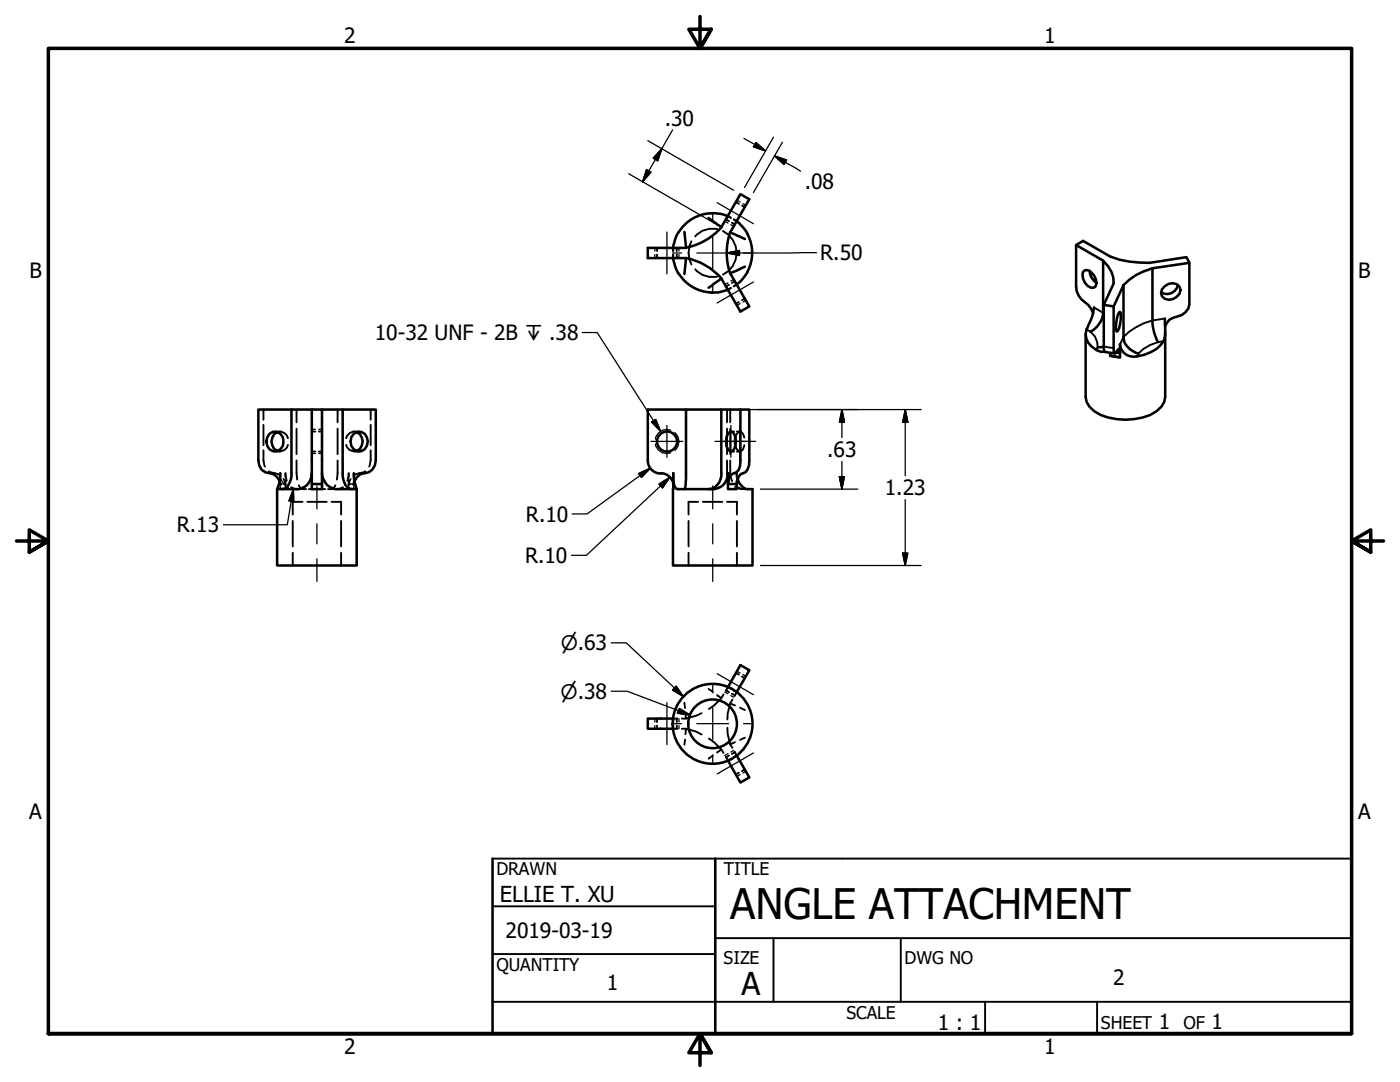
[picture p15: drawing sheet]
<svg xmlns="http://www.w3.org/2000/svg" width="279mm" height="216mm" viewBox="0 0 279 216" stroke-linecap="round" stroke-linejoin="round" font-family="sans-serif">
<defs><g id="words">
<text font-size="8.4" x="145.7" y="183.4">ANGLE ATTACHMENT</text>
<text font-size="6.3" x="148" y="198.6">A</text>
<text font-size="4.4" x="99.8" y="180">ELLIE T. XU</text>
<g font-size="4.2">
<text x="68.7" y="8.6">2</text>
<text x="208.4" y="8.6">1</text>
<text x="132.7" y="25.1">.30</text>
<text x="160.6" y="37.8">.08</text>
<text x="163.7" y="51.9">R.50</text>
<text x="5.9" y="55.5">B</text>
<text x="271.1" y="55.5">B</text>
<text x="74.8" y="67.9">10-32 UNF - 2B ↧ .38</text>
<text x="165.1" y="91.2">.63</text>
<text x="176.6" y="98.8">1.23</text>
<text x="35.3" y="106.2">R.13</text>
<text x="105" y="104.1">R.10</text>
<text x="104.8" y="112.3">R.10</text>
<text x="5.8" y="163.4">A</text>
<text x="271" y="163.4">A</text>
<text x="100.9" y="187.3">2019-03-19</text>
<text x="121.1" y="197.6">1</text>
<text x="222.2" y="196.5">2</text>
<text x="187.1" y="205.5">1 : 1</text>
<text x="231.3" y="205.4">1</text>
<text x="241.8" y="205.4">1</text>
<text x="68.7" y="210.3">2</text>
<text x="208.4" y="210.3">1</text>
</g>
<g font-size="4">
<text x="112" y="129.7">⌀.63</text>
<text x="111.9" y="139.4">⌀.38</text>
</g>
<g font-size="3.5">
<text x="99.1" y="174.6">DRAWN</text>
<text x="144.5" y="174.6">TITLE</text>
<text x="99.1" y="193.8">QUANTITY</text>
<text x="144.4" y="192.3">SIZE</text>
<text x="180.5" y="192.3">DWG NO</text>
<text x="168.9" y="203.3">SCALE</text>
<text x="219.7" y="205.4">SHEET</text>
<text x="236.2" y="205.4">OF</text>
</g>
</g></defs>
<!-- layer: Hidden (ANSI) -->
<g fill="none" stroke="#000" stroke-width=".38">
<path d="M131.1 49.5v.6M131.1 50.8v.7M134.3 50.1l.1-.6v.6M134.3 50.8l.1 .7v-.7M135.1 49.5v.6M135.1 50.8v.7M138 48.1a5 5 0 0 0 0 4.7M138.7 53.7a4.4 4.4 0 0 0 4.4 1.5M143.1 45.7a4.5 4.5 0 0 0-4.4 1.5M144.3 46.1a4.8 4.8 0 0 1 2.6 3.7M144.9 43.8l.6 .3M145.5 56.8l-.6 .4"/>
<path d="M145.9 57.5l-.6 .3M145.9 43.4l-.6-.3 .6 .4M146 44.4l.7 .4M146.4 57.1l.6-.3-.6 .4M146.4 43.8l.6 .3-.6-.3M146.7 56.1l-.7 .4M146.9 40.3l.5 .4M146.9 51.1a4.6 4.6 0 0 1-2.6 3.7M148.1 41l.6 .3M148.7 59.6l-.6 .3M147.4 60.3l-.5 .3M52.6 89.9v2l.3 1.2"/>
<path d="M52.6 81.7v2.1M52.6 84.8v4M53.7 94l2.1 .8M54.9 90.1h.3M54.9 86.1h.3M55.4 86.2a1.63 1.63 0 0 1 2.1 1.2M55.6 90.1h.3M55.6 86.1h.3M55.8 96l.1 .2M55.9 96.4v.2h.4M55.9 94.4v.8M55.9 95.9v1.1"/>
<path d="M55.9 97.3v.3M56.6 95.6l.4 1h-.4M57 95.2v-.8l.2 1.5M57 95.9v1.1M57 97.3v.3M57.5 88.8a1.63 1.63 0 0 1-2.1 1.2M58.1 97.2a2.31 2.31 0 0 0 1.8 .4M59.2 91.9l.1 3.8M59.2 81.7v2.6M59.2 85.5v5.1M59.6 96.8a1 1 0 0 0 .9 .8M60.2 97.6h.9"/>
<path d="M61.7 97.6h.5M62.2 90.1h.7M62.2 86.1h.7M63.6 90.1h.7M63.6 86.1h.7M64.3 97.6h.6M65.5 97.6h.9M66.9 96.8a1 1 0 0 1-.9 .8M67.4 91.9l-.2 3.8M67.4 81.7v2.6M67.4 85.5v5.1M68.5 97.2a2.31 2.31 0 0 1-1.8 .4"/>
<path d="M69.1 88.8a1.63 1.63 0 0 0 2.1 1.2M69.6 95.2v-.8l-.3 1.5M69.6 95.9v1.1M69.6 97.3v.3M70 95.6l-.4 1h.3M70.6 94.4v.8M70.6 95.9v1.1M70.6 97.3v.3M70.7 90.1h.3M70.7 86.1h.3M70.7 96.4l-.1 .2h-.4M70.7 96v.2"/>
<path d="M71.2 86.2a1.63 1.63 0 0 0-2.1 1.2M71.3 90.1h.4M71.3 86.1h.4M72.9 94l-2.2 .8M74 89.9v2l-.3 1.2M74 81.7v2.1M74 84.8v4M145.1 91.9v2.5l.1 1 .3 .6M145.1 81.7v2.6M145.1 85.5v5.1M145.7 91.9a7 7 0 0 0 .4 4.1M145.7 81.7v2.6"/>
<path d="M145.7 85.5v5.1M145.9 90.1h.6M145.9 86.1h.6M146.7 97.2l.6 .3 1.1 .1M146.7 87.2l.7-1h.5l.4 .4 .2 .7M147 95.9v.7M147.1 90.1h.5M147.1 86.1h.5M147.1 94.9l-.1-.5v.8M147.1 97.2l.5 .2 1.1 .2M147.1 95.2l.1 .4M148.5 88.8l-.2 .9-.4 .3h-.5l-.7-1"/>
<path d="M148.5 97.6h.3M149 97.6h.2M58.4 103.9v5.1M58.4 110.3v2.5M60.4 100.1h-2v2.6M61.3 100.1h3.9M66.2 100.1h1.9v2.6M68.1 103.9v5.1M68.1 110.3v2.5M137.4 103.9v5.1M137.4 110.3v2.5M139.3 100.1h-1.9v2.6"/>
<path d="M140.3 100.1h3.8M145.1 100.1h2v2.6M147.1 103.9v5.1M147.1 110.3v2.5M141.4 137.5l.8 .5M143.1 138.7l.9 .6M144 139.3l-1.5 1.5-1 .7M144.4 138.6l-.4 .7M144.9 137.7l.6 .4M145.9 137.4l-.6-.3-.5 .8M146 138.4l.7 .3M146.2 139.6l-.5 .7"/>
<path d="M146.4 137.8l.6 .3-.4 .8M146.9 134.3l.5 .3M148.1 135l.6 .3M131.1 143.4v.7M131.1 144.8v.6M134.4 144.8v.6h.8M135.1 143.4v.7M135.1 144.8v.6M135.2 143.4h-.8v.7M136.1 145.4h.8M136.1 143.4h.8M136.6 140.2l.1 1.1"/>
<path d="M136.7 147.6l-.1 1M136.9 145.4l-.1 1.1M136.9 145.4l2 .6 1.1 .6M140 142.3l-1.1 .5-2 .6-.1-1M141.5 147.4l1 .7 1.5 1.4-.9 .7M142.2 150.7l-.8 .7M144 149.5l.4 .7M144.8 151l.5 .8 .6-.4M145.2 145.2v1.3l.5 2M145.5 150.7l-.6 .4M145.7 148.5l.5 .7M146.6 150l.4 .7-.6 .4"/>
<path d="M146.7 148.1l-1 .4M146.7 140.8l-1-.5-.5 2.1v1.2M146.7 150.1l-.7 .3M147.4 154.2l-.5 .4M147.7 141.2l1 .5M148.7 147.2l-1 .4M148.7 153.5l-.6 .4"/>
</g>
<!-- layer: Visible (ANSI) -->
<g fill="none" stroke="#000" stroke-width=".51">
<path d="M134.4 51.5a9.2 9.2 0 0 0 1 3.2M135.4 46.3a8.2 8.2 0 0 0-1 3.2M135.5 54.6a7.9 7.9 0 0 0 6.4 3.8M136.6 46.3l.3 3.2h-7.6v2h7.6l-.3 3.2M136.9 51.5a12.7 12.7 0 0 1 7.1 4.1M141.4 43.5l2.6 1.8 3.8-6.6 1.7 1.1-3.8 6.6 3 1.3M144 45.3a12.7 12.7 0 0 1-7.1 4.1M145.3 57.8a9 9 0 0 1-3.4 .6M145.3 43.1a8.1 8.1 0 0 0-9.8 3.2M145.7 46.4a12.7 12.7 0 0 0 0 8.1M147 44.1a9.8 9.8 0 0 1 2.2 2.6M148.7 53.2l-3 1.3 3.8 6.7-1.7 1-3.8-6.6-2.6 1.8"/>
<path d="M149.2 46.7a7.9 7.9 0 0 1 0 7.5M149.2 54.2a7.7 7.7 0 0 1-2.2 2.6M214.8 48.9l5.4 3.1v10.4a4.7 4.7 0 0 1-2.6 3.8M217.5 54a2.95 2.95 0 0 0 1.3 2.5 2.94 2.94 0 0 0-1.7-2.6h-.6l-.3 .3a2.66 2.66 0 0 0 1.5 3.2h.6l.4-.3 .1-.6M220.2 52a5.8 5.8 0 0 1 2 4.6l-1.9 4.2v8.4M224.2 56.9l-2 4.3v8.9l.2 .4h.2l.5-.8h.2l.2 .7M224.2 56.9v10.3a3.9 3.9 0 0 0 3 3.3M230 53.5a11.7 11.7 0 0 0-5.8 3.4M232.5 57.1a1.98 1.98 0 0 1 2.9 .1 1.81 1.81 0 0 1-1.3 2.5 1.54 1.54 0 0 1-1.8-.2 1.54 1.54 0 0 1-.4-1.8zM235 56.8a2.12 2.12 0 0 1-3.2 1.6M237.4 52.5l-.6-1.2-7.4 1.2a20.3 20.3 0 0 1-7.8-1.3l-5.4-3.1-1.4 .8v8.3a4.3 4.3 0 0 0 2.4 3.6l1 1.7M218.3 61.3a12.1 12.1 0 0 1-1.4 4.4 3.6 3.6 0 0 0 3.1 4.5l.4-.1"/>
<path d="M220.3 69.2v.5l.2 .5 2 .3M220.3 69.2l-1.2 .1M220.3 60.8l1.9 .4M221.6 71l1.9 .3M221.6 70.4v.6l1.9 .3v-.9M222.8 70.4h.7M223.3 62.4l.2-.2a5.1 5.1 0 0 1-.6 4 5.8 5.8 0 0 1 .4-3.8zM232.5 63.6a12.6 12.6 0 0 1-.3 4.5 7.5 7.5 0 0 1-6.5 3 2.68 2.68 0 0 1-2.2-2.4v1.7M232.5 65.1a2.68 2.68 0 0 1 2.4-1.9 2.91 2.91 0 0 0 2.5-2.5v-8.2l-7.4 1v10.4a8.6 8.6 0 0 0 1.1 4.4M232.5 66.1v13.1a4.4 4.4 0 0 1-2.9 3.6 13.4 13.4 0 0 1-10 0 4.4 4.4 0 0 1-2.9-3.6v-12.5M53.8 86.6a1.7 1.7 0 0 1 1.9-.3 1.7 1.7 0 0 1 .9 1.8 1.74 1.74 0 0 1-1.7 2 1.74 1.74 0 0 1-1.8-2l.2-.9zM55.3 97.6v15.2h15.9v-15.2"/>
<path d="M55.4 86.2a2.06 2.06 0 0 0-1.2 1.9 2.06 2.06 0 0 0 1.2 1.9M55.9 94.4a7 7 0 0 1-.6 3.2M58.2 81.7h-6.6v10.2a2.3 2.3 0 0 0 2.2 2.5l.8 .2 .7 .6 .5 .8M62.2 94.4v2.2h2.1v1h-2.1v-1M62.2 94.4a3 3 0 0 1-3.1 3.2h-3.8M62.2 81.7v12.7M64.3 96.6v-14.9h-6.1v12.7a3.9 3.9 0 0 1-1.2 3l-.7 .2M64.3 94.4a3.1 3.1 0 0 0 3.1 3.2h3.8M64.3 81.7h4.1M70.6 86.6a1.7 1.7 0 0 1 1.9-.3 1.7 1.7 0 0 1 .9 1.8 1.74 1.74 0 0 1-1.7 2 1.74 1.74 0 0 1-1.7-2l.1-.9zM70.6 94.4l.1 1.3 .5 1.9M70.7 96l.5-.8 .7-.6 .9-.2a2.4 2.4 0 0 0 2.2-2.5v-10.2h-6.6v12.7a3.4 3.4 0 0 0 1.4 3.1l.4 .1"/>
<path d="M71.2 86.2a2.06 2.06 0 0 1 1.2 1.9 2.06 2.06 0 0 1-1.2 1.9M131.9 94.4a2.57 2.57 0 0 1 2.5 2.2M136.9 81.7h-7.6v10.2a2.57 2.57 0 0 0 2.6 2.6M144 81.7h-7.1v12.7a6.4 6.4 0 0 1-.3 3.2M145.3 86.6l.4-.4h.4a2.84 2.84 0 0 1 0 3.8h-.4a2.71 2.71 0 0 1-.4-3.4zM145.3 96.6a2.09 2.09 0 0 1 1.7-2.4l.4-.5 .3-.8 .1-1v-10.2h-3.8v12.7a2.88 2.88 0 0 1-2.6 3.2M145.3 96.6v1h1.7v-1M145.3 96.6h1.7M146.7 87.2v1.8M147.2 95.6a2.69 2.69 0 0 0 2 2h1v15.2h-15.9l.1-18.4v1.9a1.21 1.21 0 0 0 1 1.3h6.5a3.1 3.1 0 0 0 3.4-3.2v2.2M147.8 81.7h1.7v10.2a2.3 2.3 0 0 1-1.7 2.7l-.4 .5-.4 1.5M145.3 137.1l2.5-4.4 1.7 1-2.5 4.4"/>
<path d="M134.4 143.4h-5.1v2h5.1M147 150.7l2.5 4.4-1.7 1-2.5-4.3"/>
<circle cx="133.1" cy="88.1" r="2"/>
<circle cx="142.2" cy="144.4" r="4.9"/>
<circle cx="142.2" cy="144.4" r="8"/>
</g>
<!-- layer: Hidden Narrow (ANSI) -->
<g fill="none" stroke="#000" stroke-width=".25">
<path d="M147.1 39.9l.6 .4M130.7 49.5v.6M130.7 50.8v.7M135.5 49.5v.6M135.5 50.8v.7M144.7 44.1l.6 .4M145.3 56.5l-.6 .3M145.9 44.8l.5 .3M146.4 55.8l-.5 .3M148.3 40.6l.5 .4M148.8 59.9l-.5 .4M147.7 60.6l-.6 .4"/>
<path d="M62.2 90.5h.7M62.2 85.7h.7M63.6 90.5h.7M63.6 85.7h.7M130.8 88.6a2.25 2.25 0 0 0 3.1 1.8M133.9 85.9a2.24 2.24 0 0 0-3.1 1.7M134.7 86.3a2.33 2.33 0 0 1 0 3.6M144.7 138.1l.6 .3M145.9 138.8l.5 .3M147.1 133.9l.6 .4M148.3 134.6l.5 .3M130.7 143.4v.7"/>
<path d="M130.7 144.8v.6M135.5 143.4v.7M135.5 144.8v.6M145.3 150.4l-.6 .3M146.4 149.7l-.5 .4M147.7 154.6l-.6 .3M148.8 153.9l-.5 .3"/>
</g>
<!-- layer: Visible Narrow (ANSI) -->
<path d="M216.9 65.7a3.7 3.7 0 0 1 2.2 3.6l-.3 .5M218.3 61.3l2 1.2M220.3 69.2l1.9 .3M232.2 68.1a8.1 8.1 0 0 0-5 2.4l-.3 .6M232.5 63.6a12.2 12.2 0 0 0-8.3 3.6l-.7 1.5" fill="none" stroke="#000" stroke-width=".38"/>
<!-- layer: Border (ANSI) -->
<path d="M139.7 3.3v6.4l-2.2-3.9h4.4l-2.2 3.9 2.2-3.9M3.3 107.9h6.4l-3.9-2.2v4.5l3.9-2.3-3.9 2.3M276.1 107.9h-6.4l3.9-2.2v4.5l-3.9-2.3 3.9 2.3M9.7 206.2v-196.5h260v196.5h-260h260M141.9 210.1l-2.2-3.9 2.2 3.9h-4.4l2.2-3.9v6.4" fill="none" stroke="#000" stroke-width=".7"/>
<!-- layer: Title (ANSI) -->
<path d="M98.3 171.3v34.9h171.4v-34.9M142.7 171.3v34.9" fill="none" stroke="#000" stroke-width=".51"/>
<path d="M98.3 171.3h171.4M98.3 199.9h171.4M98.3 180.8h44.4M98.3 190.4h44.4M142.7 187.2h127M154.4 187.2v12.7M179.8 187.2v12.7M196.6 199.9v6.3M218.9 199.9v6.3" fill="none" stroke="#000" stroke-width=".38"/>
<!-- layer: Centerline (ANSI) -->
<path d="M133.1 46.3v8.4M143.1 40.4l7.3 4.2M150.4 56.3l-7.3 4.2M63.2 97v4.5M142.2 97v4.5M63.2 104.5v4M63.2 111.5v4.5M142.2 104.5v4M142.2 111.5v4.5M143.1 134.4l7.3 4.2M133.1 140.2v8.4M150.4 150.2l-7.3 4.2" fill="none" stroke="#000" stroke-width=".25"/>
<!-- layer: Center Mark (ANSI) -->
<g fill="none" stroke="#000" stroke-width=".25">
<path d="M134.2 50.5h1.8M139.1 50.5h6.3M142.2 42.5v1.8M142.2 47.3v6.4M142.2 56.6v1.9M148.4 50.5h1.8M129.9 88.1h6.4M133.1 84.9v6.3M142.7 88.1h6.3M144.5 88.1h6.3M145.9 84.9v6.3M147.6 84.9v6.3"/>
<path d="M142.2 136.4v1.8M134.2 144.4h1.8M139.1 144.4h6.3M142.2 141.2v6.4M142.2 150.6v1.8M148.4 144.4h1.8"/>
</g>
<!-- layer: Symbol (ANSI) -->
<path d="M116.2 66.4h3l12.6 19.6M130 84.2l.9-.5 .9 2.3z" fill="none" stroke="#000" stroke-width=".25"/>
<path d="M130 84.2l1.8 1.8zM130 84.2l.9-.5 .9 2.3z" fill="#000" stroke="#000" stroke-width=".25"/>
<!-- layer: Dimension (ANSI) -->
<g fill="none" stroke="#000" stroke-width=".25">
<path d="M125.5 34.7l16.6 9.6M129 33.8l.9 .6-1.6 1.9zM129.3 28.1l17.1 9.9M132.1 29.7l-.8 2.4-.9-.5zM134.2 25.9l-5.9 10.4M148.5 27.6l4.3 2.5M150.9 28.4l1.9 1.7-2.4-.8zM154.4 27.4l-5.8 10M154.6 31.1l2.4 .8-.5 .9zM154.6 31.1l5.2 3.1M156.1 28.4l-5.7 10M142.3 44.4l.3 .2"/>
<path d="M145.1 50.5l2.5-.5v1zM162.9 50.4l-17.8 .1M56.1 95.7l.5 .7 .9 .9M58.5 97.6l.1 2.5-.9-.2zM58.5 97.6l-1.2 7.1h-12.7M127.4 94.5l2.4-1.1-1.8 1.8zM129.8 93.4l-12.6 9.2h-3M131.5 96.6l2.2-1.4-1.5 2.1zM133.7 95.2l-16.7 15.6h-3M145.5 81.7h38.3M151.8 97.6h19.4M167.5 95.1h1l-.5 2.5z"/>
<path d="M168 81.7l.5 2.6h-1zM168 81.7v5.6M168 92.1v5.5M180.7 81.7l.5 2.6h-1.1zM180.7 81.7v13.2M180.7 99.7v13.1M151.8 112.8h32M180.1 110.4h1.1l-.5 2.4zM122 128.3h3l11.4 10.7M122 137.9h3.2l12.5 4.8M134.9 136.9l1.5 2.1-2.2-1.3zM135.6 141.4l2.1 1.3-2.5-.4z"/>
</g>
<g fill="#000" stroke="#000" stroke-width=".25">
<path d="M129 33.8l-.7 2.5zM129 33.8l.9 .6-1.6 1.9zM132.1 29.7l-.8 2.4zM132.1 29.7l-.8 2.4-.9-.5zM150.4 29.3l2.4 .8zM150.9 28.4l1.9 1.7-2.4-.8zM154.6 31.1l2.4 .8zM154.6 31.1l2.4 .8-.5 .9zM145.1 50.5l2.5-.5zM145.1 50.5l2.5-.5v1zM129.8 93.4l-1.8 1.8zM127.4 94.5l2.4-1.1-1.8 1.8z"/>
<path d="M133.7 95.2l-1.5 2.1zM131.5 96.6l2.2-1.4-1.5 2.1zM167.5 95.1l.5 2.5zM167.5 95.1h1l-.5 2.5zM168 81.7l.5 2.6zM168 81.7l.5 2.6h-1zM180.7 81.7l.5 2.6zM180.7 81.7l.5 2.6h-1.1zM58.5 97.6l.1 2.5zM58.5 97.6l.1 2.5-.9-.2zM180.1 110.4l.6 2.4zM180.1 110.4h1.1l-.5 2.4z"/>
<path d="M134.2 137.7l2.2 1.3zM134.9 136.9l1.5 2.1-2.2-1.3zM135.2 142.3l2.5 .4zM135.6 141.4l2.1 1.3-2.5-.4z"/>
</g>
<use href="#words"/>
</svg>
